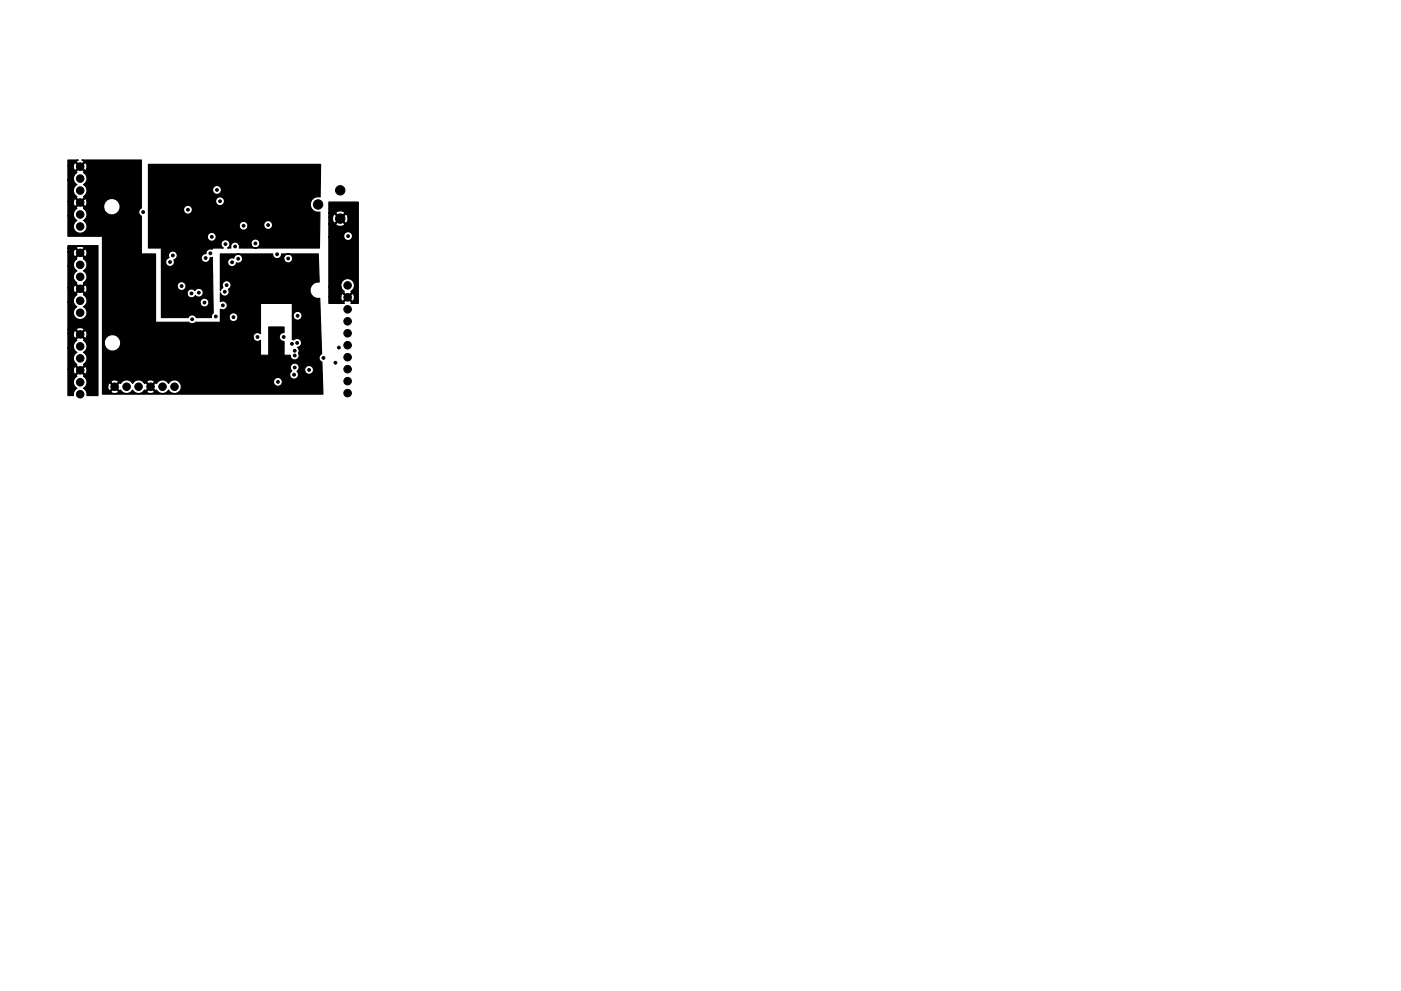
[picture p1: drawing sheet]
<svg xmlns="http://www.w3.org/2000/svg" width="297mm" height="210mm" viewBox="0 0 297 210" stroke-linecap="round" stroke-linejoin="round" font-family="sans-serif">
<g fill="#000" stroke="#000" stroke-width=".21">
<circle cx="17" cy="35.3" r=".8"/>
<circle cx="17" cy="37.9" r=".8"/>
<circle cx="17" cy="58.7" r=".8"/>
<circle cx="17" cy="53.6" r=".8"/>
<circle cx="17" cy="56.2" r=".8"/>
<circle cx="17" cy="48" r=".8"/>
<circle cx="17" cy="45.5" r=".8"/>
<circle cx="17" cy="43" r=".8"/>
<circle cx="17" cy="40.4" r=".8"/>
<circle cx="30.3" cy="45" r=".3"/>
<circle cx="36" cy="55.6" r=".3"/>
<circle cx="36.3" cy="46.7" r=".3"/>
<circle cx="36.6" cy="54.2" r=".3"/>
<circle cx="39.9" cy="44.5" r=".3"/>
<circle cx="43.6" cy="54.7" r=".3"/>
<circle cx="44.6" cy="53.7" r=".3"/>
<circle cx="44.9" cy="50.2" r=".3"/>
<circle cx="46" cy="40.3" r=".3"/>
<circle cx="46.6" cy="42.7" r=".3"/>
<circle cx="47.8" cy="51.8" r=".3"/>
<circle cx="49.2" cy="55.6" r=".3"/>
<circle cx="49.9" cy="52.3" r=".3"/>
<circle cx="50.5" cy="54.9" r=".3"/>
<circle cx="51.6" cy="47.9" r=".3"/>
<circle cx="53.3" cy="54.7" r=".3"/>
<circle cx="54.2" cy="51.6" r=".3"/>
<circle cx="56.9" cy="47.7" r=".3"/>
<circle cx="58.7" cy="53.9" r=".3"/>
<circle cx="61.1" cy="54.8" r=".3"/>
<circle cx="65.7" cy="46.1" r=".3"/>
<circle cx="66.5" cy="51.8" r=".3"/>
<circle cx="67.4" cy="43.4" r="1"/>
<circle cx="72.1" cy="46.4" r="1"/>
<circle cx="72.1" cy="40.4" r="1"/>
<circle cx="73.8" cy="50.1" r=".3"/>
<circle cx="17" cy="73.5" r=".8"/>
<circle cx="17" cy="78.6" r=".8"/>
<circle cx="17" cy="70.9" r=".8"/>
<circle cx="17" cy="76" r=".8"/>
<circle cx="17" cy="63.8" r=".8"/>
<circle cx="17" cy="61.3" r=".8"/>
<circle cx="17" cy="66.3" r=".8"/>
<circle cx="36.6" cy="67" r=".3"/>
<circle cx="38.5" cy="60.7" r=".3"/>
<circle cx="40.6" cy="62.2" r=".3"/>
<circle cx="40.7" cy="67.7" r=".3"/>
<circle cx="42.2" cy="62.1" r=".3"/>
<circle cx="43.3" cy="64.2" r=".3"/>
<circle cx="45.7" cy="67.1" r=".3"/>
<circle cx="47.1" cy="66.5" r=".3"/>
<circle cx="47.3" cy="64.8" r=".3"/>
<circle cx="47.6" cy="61.9" r=".3"/>
<circle cx="48" cy="60.5" r=".3"/>
<circle cx="49.5" cy="67.3" r=".3"/>
<circle cx="54.6" cy="71.5" r=".3"/>
<circle cx="59.4" cy="70.4" r=".3"/>
<circle cx="60.2" cy="71.5" r=".3"/>
<circle cx="61.9" cy="72.9" r=".3"/>
<circle cx="62.3" cy="79.5" r=".3"/>
<circle cx="62.5" cy="78" r=".3"/>
<circle cx="62.5" cy="74.4" r=".3"/>
<circle cx="62.5" cy="75.4" r=".3"/>
<circle cx="63" cy="72.7" r=".3"/>
<circle cx="63.1" cy="67" r=".3"/>
<circle cx="65.5" cy="78.5" r=".3"/>
<circle cx="66.6" cy="69" r=".3"/>
<circle cx="68.6" cy="75.9" r=".3"/>
<circle cx="71.1" cy="77" r=".3"/>
<circle cx="71.9" cy="73.7" r=".3"/>
<circle cx="73.7" cy="70.7" r=".8"/>
<circle cx="73.7" cy="73.2" r=".8"/>
<circle cx="73.7" cy="65.6" r=".8"/>
<circle cx="73.7" cy="63.1" r=".8"/>
<circle cx="73.7" cy="68.2" r=".8"/>
<circle cx="73.7" cy="75.8" r=".8"/>
<circle cx="73.7" cy="60.5" r=".8"/>
<circle cx="73.7" cy="78.3" r=".8"/>
<circle cx="17" cy="81.1" r=".8"/>
<circle cx="17" cy="83.6" r=".8"/>
<circle cx="24.3" cy="82" r=".8"/>
<circle cx="26.8" cy="82" r=".8"/>
<circle cx="29.4" cy="82" r=".8"/>
<circle cx="31.9" cy="82" r=".8"/>
<circle cx="34.5" cy="82" r=".8"/>
<circle cx="37" cy="82" r=".8"/>
<circle cx="58.9" cy="81" r=".3"/>
<circle cx="73.7" cy="83.4" r=".8"/>
<circle cx="73.7" cy="80.9" r=".8"/>
</g>
<path d="M14.4 34h2.2l-.4 .1v.2l.8 .9 .8-.9v-.2l-.4-.1h12.6v10.1l-.2 .1a.93 .93 0 0 0 .2 1.7v7.9l3 .1v14.4l7.1 .1a.9 .9 0 0 0 1.3 0h5.2l.1-.2v-.7h1.9l.1 .3a.95 .95 0 0 0 1.6 0 .95 .95 0 0 0-.6-1.4 .95 .95 0 0 0-1.1 1.1h-1.9v-1.9a.95 .95 0 0 0 1.5-.8 .95 .95 0 0 0-1.5-.8v-1.9l.2 .3a.95 .95 0 0 0 1.3 .3 .95 .95 0 0 0 .2-1.3 .95 .95 0 0 0 .5-1.4 .95 .95 0 0 0-1.4-.3 .95 .95 0 0 0-.2 1.3l-.6 .7v-5.9h1.6l.1 .4a.94 .94 0 0 0 1 .4 .94 .94 0 0 0 .7-.8 .92 .92 0 0 0 1.3-.8h8.8l.1 .4a.95 .95 0 0 0 1.6 0 .95 .95 0 0 0-.6-1.5 .95 .95 0 0 0-1.1 1.1h-8.8v-.3a.95 .95 0 0 0-.9-.8 .95 .95 0 0 0-.9 .9 .94 .94 0 0 0-1 .1 .94 .94 0 0 0-.3 .9h-1.6v-1.9h11.1v.2a.95 .95 0 0 0 1.1 .8 .95 .95 0 0 0 .8-1h7.8l.2 5.9a1.76 1.76 0 0 0-2 1.8 1.76 1.76 0 0 0 2.1 1.7l.4 11.8h-.1a.94 .94 0 0 0-.5 .9 .94 .94 0 0 0 .6 .8l.3 6.8h-46.8v-.5h1.8a.97 .97 0 0 0 1.6 0l-.8-.9-.8 .9h-1.8v-1.3h1.2l.1 1 .3 .1 .8-.9h.4l.8 .9 .3-.2v.2a1.44 1.44 0 0 0 2.5-.2 1.41 1.41 0 0 0 2.3 .4h.7l.1 .2a1.05 1.05 0 0 0 1.5-.2l-.8-.9-.8 .9h-.7l.2-.4 .3 .2 .8-.9h.4l.8 .9 .3-.2a1.42 1.42 0 0 0 2.5 0 1.45 1.45 0 0 0 2.1 .6 1.45 1.45 0 0 0 .4-2.1h19.8l.1 .3a.95 .95 0 0 0 1.6 .1 .95 .95 0 0 0-.6-1.5 .95 .95 0 0 0-1.1 1.1h-19.8l-.4-.4a1.43 1.43 0 0 0-2.1 .6 1.43 1.43 0 0 0-2.5-.1l-.3-.1-.8 .8h-.4l-.8-.8-.3 .2-.2-.4h.7l.8 .9 .8-.9a.97 .97 0 0 0-1.6 0h-.7l-.2-.2a1.43 1.43 0 0 0-2.1 .6 1.43 1.43 0 0 0-2.5-.1l-.3-.1-.8 .8h-.4l-.8-.8-.3 .1-.1 .5h-1.2v-.8h1.8l.8 .9 .8-.9a.97 .97 0 0 0-1.6 0h-1.8v-1.3h39.7l.2 .3a.95 .95 0 0 0 1.4 .2 .95 .95 0 0 0 0-1.4l.1-.1h1.5l.1 .3a.95 .95 0 0 0 1.6 0 .95 .95 0 0 0-.6-1.5 .95 .95 0 0 0-1.1 1.2h-1.5l.2-.2a.95 .95 0 0 0-.2-1.3 .95 .95 0 0 0-1.3 .2 .95 .95 0 0 0 .1 1.3 .92 .92 0 0 0-.5 1h-39.7v-6.6h.4l.3 .6a1.76 1.76 0 0 0 2.5 .5 1.76 1.76 0 0 0 .3-2.5h28.5l.1 .3a.93 .93 0 0 0 1.4 .2v3.1l1.7 .1 .1-6h3.2v1.2h-.2a.95 .95 0 0 0-.8 1 .95 .95 0 0 0 1 .8v2.9l1.3 .1a.95 .95 0 0 0 1.2 1 .95 .95 0 0 0 .6-1.5 .92 .92 0 0 0-.2-1.2 .94 .94 0 0 0 .8-1.4 .94 .94 0 0 0-1.6-.2l-.3-.1v-4.8h.2a.95 .95 0 0 0 1.4 .6 .95 .95 0 0 0 0-1.6 .95 .95 0 0 0-1.4 .6v.4h-.2l-.1-2.8h-6.6l-.1 6.4-.1-.1a.95 .95 0 0 0-1 0 .95 .95 0 0 0-.4 1h-28.5l-.4-.4a1.77 1.77 0 0 0-1.9 0 1.77 1.77 0 0 0-.8 1.8h-.4v-22.9l-7.3-.1v-4.3h1.2l.2 .5 .5 .5a1.45 1.45 0 0 0-.4 2.2 1.45 1.45 0 0 0 2.2 0 1.45 1.45 0 0 0-.4-2.2 1.43 1.43 0 0 0 0-2.6h4.3l.2 .6a1.77 1.77 0 0 0 3 0 1.77 1.77 0 0 0-1.1-2.7 1.77 1.77 0 0 0-2.1 2.1h-4.2v-.2l-.8-.9-.8 .9 .1 .2a1.4 1.4 0 0 0-.7 1.6h-1.2v-3h1.2l.1 .9 .3 .1 .8-.8h.4l.8 .8 .3-.1a1.05 1.05 0 0 0-.3-1.6l-.8 .9h-.4l-.8-.9-.3 .1-.1 .6h-1.2v-4.6h1.2l.2 .5 .5 .5h-.1a1.44 1.44 0 0 0 .1 2.5l-.1 .3 .8 .8 .8-.8-.1-.3a1.42 1.42 0 0 0 0-2.5 1.43 1.43 0 0 0 0-2.6l.1-.2-.8-.9-.8 .9 .1 .2a1.4 1.4 0 0 0-.7 1.6h-1.2v-3.1h1.2l.1 1 .3 .1 .8-.9h.4l.8 .9 .3-.1a1.05 1.05 0 0 0-.3-1.6l-.8 .8h-.4l-.8-.8-.3 .1-.1 .5h-1.2zM31.5 34.9h36.5l-.1 6.9a1.65 1.65 0 0 0-2.1 1.6 1.65 1.65 0 0 0 2 1.6l-.1 7.6h-17v-.8h2.5a.95 .95 0 0 0 1.5 .6 .95 .95 0 0 0 0-1.5 .95 .95 0 0 0-1.5 .6v.3h-2.5a.94 .94 0 0 0-1.2-.4 .94 .94 0 0 0-.5 1.2h-.7a.95 .95 0 0 0 .2-1.4 .95 .95 0 0 0-1.4 0 .95 .95 0 0 0 .2 1.4h-2.2l-.1 .3a.92 .92 0 0 0-1.3 .9 .94 .94 0 0 0-1.1 .9 .94 .94 0 0 0 1 1 .94 .94 0 0 0 .9-1l.5-.1 .2 11.8a.92 .92 0 0 0-.4 1h-3.2a.92 .92 0 0 0-.8-.6 .92 .92 0 0 0-.9 .6h-5.7v-3h8.2a.95 .95 0 0 0 1.5 .6 .95 .95 0 0 0 0-1.6 .95 .95 0 0 0-1.5 .6v.4h-8.2v-2h5.5a.94 .94 0 0 0 .8 .8 .94 .94 0 0 0 .9-.5 .95 .95 0 0 0 1.4 0 .95 .95 0 0 0-.1-1.4 .95 .95 0 0 0-1.4 .4 .94 .94 0 0 0-1.1-.3 .94 .94 0 0 0-.5 1h-5.5v-1.5h3.4a.95 .95 0 0 0 1.4 .6 .95 .95 0 0 0 0-1.6 .95 .95 0 0 0-1.4 .6v.4h-3.4v-5.1h.9a.95 .95 0 0 0 1.3 .7 .95 .95 0 0 0 .5-1.4 .95 .95 0 0 0 .7-1.2 .95 .95 0 0 0-1.3-.6 .95 .95 0 0 0-.5 1.4 .94 .94 0 0 0-.7 1.1h-.9v-3.1l-2.7-.1v-2.2h12.5a.95 .95 0 0 0 1.4 .6 .95 .95 0 0 0 0-1.5 .95 .95 0 0 0-1.4 .6v.3h-12.5v-2.3h19.2a.94 .94 0 0 0 1 .8 .94 .94 0 0 0 .9-1h3.3a.95 .95 0 0 0 1.5 .6 .95 .95 0 0 0 0-1.5 .95 .95 0 0 0-1.5 .6v.3h-3.3a.95 .95 0 0 0-1-1 .95 .95 0 0 0-.9 1.2h-19.2v-3.4h7.4a.95 .95 0 0 0 1.5 .6 .95 .95 0 0 0 0-1.6 .95 .95 0 0 0-1.5 .6v.4h-7.4v-1.8h14.2a.95 .95 0 0 0 1.5 .6 .95 .95 0 0 0 0-1.6 .95 .95 0 0 0-1.5 .6v.4h-14.2v-2.4h13.6a.95 .95 0 0 0 1.4 .6 .95 .95 0 0 0 0-1.6 .95 .95 0 0 0-1.4 .6v.4h-13.6zM69.7 42.9h6.3v21.5h-1.6l.1-.3-.8-.8-.8 .8 .1 .3h-3.3v-1.5h2.6l.1 .9 .3 .1 .8-.8h.4l.8 .8a.97 .97 0 0 0 0-1.6l-.8 .8h-.4l-.8-.8h-.3l-.1 .6h-2.6v-2.1h2.6l.2 .6 .5 .4-.1 .3 .8 .8 .8-.8-.1-.3a1.46 1.46 0 0 0 .6-1.8 1.46 1.46 0 0 0-1.7-.9 1.46 1.46 0 0 0-1 1.7h-2.6v-10.5h3.2a.95 .95 0 0 0 1.4 .6 .95 .95 0 0 0 0-1.6 .95 .95 0 0 0-1.4 .6v.4h-3.2v-2.8h1.5a1.17 1.17 0 0 0 1.9 0l-1-.9-.9 .9h-1.5v-1.4h.8v.7l.2 .5 .3 .1 1-1h.3l1 1a1.17 1.17 0 0 0 0-2l-1 1h-.3l-1-1-.3 .1-.2 .6h-.8v-.9h1.5l.9 1 1-1a1.17 1.17 0 0 0-1.9 0h-1.5zM14.4 52.1h6.4v31.8h-2.4a1.39 1.39 0 0 0-.7-1.5 1.43 1.43 0 0 0 0-2.6l.1-.2-.8-.9-.8 .9 .1 .2a1.43 1.43 0 0 0 0 2.6 1.39 1.39 0 0 0-.7 1.5h-1.2v-5.5h1.2l.1 .9 .3 .1 .8-.8h.4l.8 .8a.97 .97 0 0 0 0-1.7l-.8 .9h-.4l-.8-.9-.3 .1-.1 .6h-1.2v-4.6h1.2l.2 .5 .5 .5a1.43 1.43 0 0 0 0 2.5l-.1 .3 .8 .8 .8-.8-.1-.3a1.43 1.43 0 0 0 0-2.5 1.43 1.43 0 0 0 0-2.6l.1-.2-.8-.9-.8 .9 .1 .2a1.4 1.4 0 0 0-.7 1.6h-1.2v-3.1h1.2l.1 1 .3 .1 .8-.9h.4l.8 .9a.97 .97 0 0 0 0-1.7l-.8 .8h-.4l-.8-.8-.3 .1-.1 .5h-1.2v-.8h1.8l.8 .9 .8-.9a.97 .97 0 0 0-1.6 0h-1.8v-5.8h1.2l.2 .5 .5 .5a1.45 1.45 0 0 0-.4 2.2 1.45 1.45 0 0 0 2.2 0 1.45 1.45 0 0 0-.4-2.2 1.43 1.43 0 0 0 0-2.6l.1-.2-.8-.9-.8 .9 .1 .2a1.4 1.4 0 0 0-.7 1.6h-1.2v-3h1.2l.1 .9 .3 .1 .8-.8h.4l.8 .8a.97 .97 0 0 0 0-1.7l-.8 .9h-.4l-.8-.9-.3 .1-.1 .6h-1.2v-4.6h1.2l.2 .5 .5 .5a1.42 1.42 0 0 0 0 2.5l-.1 .3 .8 .8 .8-.8-.1-.3a1.42 1.42 0 0 0 0-2.5 1.43 1.43 0 0 0 0-2.6l.1-.2-.8-.9-.8 .9 .1 .2a1.4 1.4 0 0 0-.7 1.6h-1.2v-3.1h1.2l.1 1 .3 .1 .8-.9h.4l.8 .9a.97 .97 0 0 0 0-1.7l-.8 .8h-.4l-.8-.8-.3 .1-.1 .5h-1.2v-.8h1.8l.8 .9 .8-.9a.97 .97 0 0 0-1.6 0h-1.8z" fill="#000" stroke="#000" stroke-width=".25"/>
</svg>
